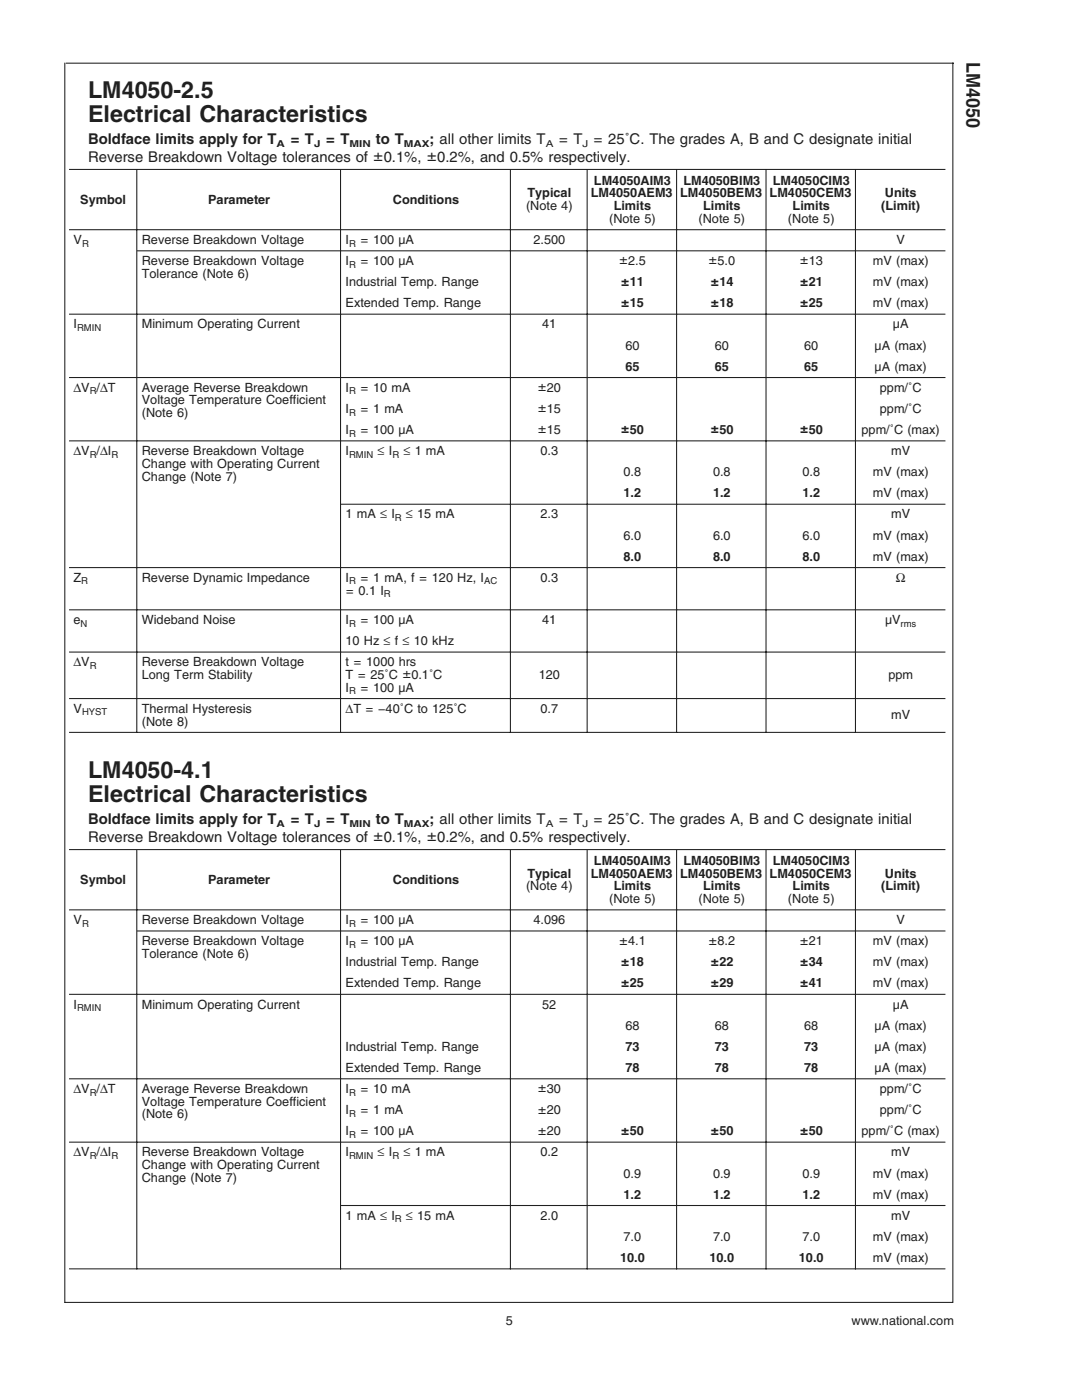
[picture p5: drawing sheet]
<svg xmlns="http://www.w3.org/2000/svg" width="216mm" height="279mm" viewBox="0 0 216 279" stroke-linecap="round" stroke-linejoin="round" font-family="sans-serif">
<defs><g id="words">
<g font-size="4.6" fill="#221f1f">
<text x="17.6" y="19.5">LM4050-2.5</text>
<text x="17.6" y="24.3">Electrical Characteristics</text>
<text x="17.6" y="155.2">LM4050-4.1</text>
<text x="17.6" y="160.1">Electrical Characteristics</text>
</g>
<text font-size="3.8" fill="#221f1f" x="192.9" y="12.3" transform="rotate(90 192.9 12.3)">LM4050</text>
<g font-size="3" fill="#221f1f">
<text x="17.6" y="28.6">Boldface limits apply for T</text>
<text x="58" y="28.6">= T</text>
<text x="65.1" y="28.6">= T</text>
<text x="75" y="28.6">to T</text>
<text x="85.7" y="28.6">; all other limits T</text>
<text x="111.6" y="28.6">= T</text>
<text x="118.5" y="28.6">= 25˚C. The grades A, B and C designate initial</text>
<text x="17.6" y="32.2">Reverse Breakdown Voltage tolerances of ±0.1%, ±0.2%, and 0.5% respectively.</text>
<text x="17.6" y="168">Reverse Breakdown Voltage tolerances of ±0.1%, ±0.2%, and 0.5% respectively.</text>
<text x="17.6" y="164.4">Boldface limits apply for T</text>
<text x="58" y="164.4">= T</text>
<text x="65.1" y="164.4">= T</text>
<text x="75" y="164.4">to T</text>
<text x="85.7" y="164.4">; all other limits T</text>
<text x="111.6" y="164.4">= T</text>
<text x="118.5" y="164.4">= 25˚C. The grades A, B and C designate initial</text>
</g>
<g font-size="2.8" fill="#221f1f">
<text x="123.6" y="52.8">±2.5</text>
<text x="141.5" y="52.8">±5.0</text>
<text x="159.7" y="52.8">±13</text>
<text x="124" y="57">±11</text>
<text x="141.8" y="57">±14</text>
<text x="159.7" y="57">±21</text>
<text x="124" y="61.2">±15</text>
<text x="141.8" y="61.2">±18</text>
<text x="159.7" y="61.2">±25</text>
<text x="107.4" y="78.1">±20</text>
<text x="107.4" y="82.3">±15</text>
<text x="107.4" y="86.5">±15</text>
<text x="124" y="86.5">±50</text>
<text x="141.8" y="86.5">±50</text>
<text x="159.7" y="86.5">±50</text>
<text x="123.6" y="188.5">±4.1</text>
<text x="141.5" y="188.5">±8.2</text>
<text x="159.7" y="188.5">±21</text>
<text x="124" y="192.7">±18</text>
<text x="124" y="196.9">±25</text>
<text x="141.8" y="192.7">±22</text>
<text x="141.8" y="196.9">±29</text>
<text x="159.7" y="192.7">±34</text>
<text x="159.7" y="196.9">±41</text>
<text x="107.4" y="218">±30</text>
<text x="107.4" y="222.2">±20</text>
<text x="107.4" y="226.4">±20</text>
<text x="124" y="226.4">±50</text>
<text x="141.8" y="226.4">±50</text>
<text x="159.7" y="226.4">±50</text>
</g>
<g font-size="2.5" fill="#221f1f">
<text x="16" y="40.7">Symbol</text>
<text x="41.5" y="40.7">Parameter</text>
<text x="78.4" y="40.7">Conditions</text>
<text x="105" y="41.9">(Note 4)</text>
<text x="105.2" y="39.4">Typical</text>
<text x="117.9" y="39.4">LM4050AEM3</text>
<text x="118.5" y="36.9">LM4050AIM3</text>
<text x="122.5" y="41.9">Limits</text>
<text x="135.7" y="39.4">LM4050BEM3</text>
<text x="136.4" y="36.9">LM4050BIM3</text>
<text x="140.3" y="41.9">Limits</text>
<text x="153.6" y="39.4">LM4050CEM3</text>
<text x="154.2" y="36.9">LM4050CIM3</text>
<text x="158.2" y="41.9">Limits</text>
<text x="175.9" y="41.9">(Limit)</text>
<text x="176.6" y="39.4">Units</text>
<text x="121.5" y="44.5">(Note 5)</text>
<text x="139.4" y="44.5">(Note 5)</text>
<text x="157.2" y="44.5">(Note 5)</text>
<text x="14.7" y="48.7">V</text>
<text x="28.3" y="48.7">Reverse Breakdown Voltage</text>
<text x="28.3" y="52.9">Reverse Breakdown Voltage</text>
<text x="69" y="48.7">I</text>
<text x="69" y="52.9">I</text>
<text x="72" y="48.7">= 100 µA</text>
<text x="72" y="52.9">= 100 µA</text>
<text x="106.4" y="48.7">2.500</text>
<text x="174.2" y="52.9">mV (max)</text>
<text x="178.9" y="48.7">V</text>
<text x="28.3" y="55.4">Tolerance (Note 6)</text>
<text x="69" y="57.1">Industrial Temp. Range</text>
<text x="174.2" y="57.1">mV (max)</text>
<text x="14.7" y="65.5">I</text>
<text x="28.3" y="65.5">Minimum Operating Current</text>
<text x="69" y="61.3">Extended Temp. Range</text>
<text x="108.2" y="65.5">41</text>
<text x="174.2" y="61.3">mV (max)</text>
<text x="178.2" y="65.5">µA</text>
<text x="124.8" y="69.8">60</text>
<text x="142.6" y="69.8">60</text>
<text x="160.5" y="69.8">60</text>
<text x="174.5" y="69.8">µA (max)</text>
<text x="124.8" y="74">65</text>
<text x="142.6" y="74">65</text>
<text x="160.5" y="74">65</text>
<text x="174.5" y="74">µA (max)</text>
<text x="14.7" y="78.2">∆V /∆T</text>
<text x="28.3" y="78.2">Average Reverse Breakdown</text>
<text x="28.3" y="80.7">Voltage Temperature Coefficient</text>
<text x="28.3" y="83.3">(Note 6)</text>
<text x="69" y="78.2">I</text>
<text x="69" y="82.4">I</text>
<text x="72" y="78.2">= 10 mA</text>
<text x="72" y="82.4">= 1 mA</text>
<text x="175.6" y="78.2">ppm/˚C</text>
<text x="175.6" y="82.4">ppm/˚C</text>
<text x="69" y="86.6">I</text>
<text x="72" y="86.6">= 100 µA</text>
<text x="171.9" y="86.6">ppm/˚C (max)</text>
<text x="14.7" y="90.8">∆V /∆I</text>
<text x="28.3" y="90.8">Reverse Breakdown Voltage</text>
<text x="28.3" y="93.4">Change with Operating Current</text>
<text x="28.3" y="95.9">Change (Note 7)</text>
<text x="69" y="90.8">I</text>
<text x="75.4" y="90.8">≤ I</text>
<text x="80.5" y="90.8">≤ 1 mA</text>
<text x="107.8" y="90.8">0.3</text>
<text x="124.4" y="95">0.8</text>
<text x="142.3" y="95">0.8</text>
<text x="160.1" y="95">0.8</text>
<text x="174.2" y="95">mV (max)</text>
<text x="177.8" y="90.8">mV</text>
<text x="124.4" y="99.3">1.2</text>
<text x="142.3" y="99.3">1.2</text>
<text x="160.1" y="99.3">1.2</text>
<text x="174.2" y="99.3">mV (max)</text>
<text x="69" y="103.5">1 mA ≤ I</text>
<text x="81" y="103.5">≤ 15 mA</text>
<text x="107.8" y="103.5">2.3</text>
<text x="124.4" y="107.7">6.0</text>
<text x="142.3" y="107.7">6.0</text>
<text x="160.1" y="107.7">6.0</text>
<text x="174.2" y="107.7">mV (max)</text>
<text x="177.8" y="103.5">mV</text>
<text x="124.4" y="111.9">8.0</text>
<text x="142.3" y="111.9">8.0</text>
<text x="160.1" y="111.9">8.0</text>
<text x="174.2" y="111.9">mV (max)</text>
<text x="14.7" y="116.1">Z</text>
<text x="28.3" y="116.1">Reverse Dynamic Impedance</text>
<text x="69" y="116.1">I</text>
<text x="69.1" y="118.7">= 0.1 I</text>
<text x="72" y="116.1">= 1 mA, f = 120 Hz, I</text>
<text x="107.8" y="116.1">0.3</text>
<text x="178.8" y="116.1">Ω</text>
<text x="14.7" y="124.5">e</text>
<text x="28.3" y="124.5">Wideband Noise</text>
<text x="69" y="124.5">I</text>
<text x="72" y="124.5">= 100 µA</text>
<text x="108.2" y="124.5">41</text>
<text x="176.6" y="124.5">µV</text>
<text x="69" y="128.8">10 Hz ≤ f ≤ 10 kHz</text>
<text x="14.7" y="133">∆V</text>
<text x="28.3" y="133">Reverse Breakdown Voltage</text>
<text x="28.3" y="135.5">Long Term Stability</text>
<text x="69" y="133">t = 1000 hrs</text>
<text x="69" y="135.5">T = 25˚C ±0.1˚C</text>
<text x="107.5" y="135.5">120</text>
<text x="177.3" y="135.5">ppm</text>
<text x="14.7" y="142.3">V</text>
<text x="28.3" y="142.3">Thermal Hysteresis</text>
<text x="69" y="142.3">∆T = −40˚C to 125˚C</text>
<text x="69" y="138">I</text>
<text x="72" y="138">= 100 µA</text>
<text x="107.8" y="142.3">0.7</text>
<text x="177.8" y="143.5">mV</text>
<text x="28.3" y="144.8">(Note 8)</text>
<text x="118.5" y="172.6">LM4050AIM3</text>
<text x="136.4" y="172.6">LM4050BIM3</text>
<text x="154.2" y="172.6">LM4050CIM3</text>
<text x="16" y="176.4">Symbol</text>
<text x="41.5" y="176.4">Parameter</text>
<text x="78.4" y="176.4">Conditions</text>
<text x="105" y="177.7">(Note 4)</text>
<text x="105.2" y="175.1">Typical</text>
<text x="117.9" y="175.1">LM4050AEM3</text>
<text x="122.5" y="177.7">Limits</text>
<text x="135.7" y="175.1">LM4050BEM3</text>
<text x="140.3" y="177.7">Limits</text>
<text x="153.6" y="175.1">LM4050CEM3</text>
<text x="158.2" y="177.7">Limits</text>
<text x="175.9" y="177.7">(Limit)</text>
<text x="176.6" y="175.1">Units</text>
<text x="14.7" y="184.4">V</text>
<text x="28.3" y="184.4">Reverse Breakdown Voltage</text>
<text x="69" y="184.4">I</text>
<text x="72" y="184.4">= 100 µA</text>
<text x="106.4" y="184.4">4.096</text>
<text x="121.5" y="180.2">(Note 5)</text>
<text x="139.4" y="180.2">(Note 5)</text>
<text x="157.2" y="180.2">(Note 5)</text>
<text x="178.9" y="184.4">V</text>
<text x="28.3" y="188.6">Reverse Breakdown Voltage</text>
<text x="28.3" y="191.2">Tolerance (Note 6)</text>
<text x="69" y="188.6">I</text>
<text x="72" y="188.6">= 100 µA</text>
<text x="174.2" y="188.6">mV (max)</text>
<text x="69" y="192.9">Industrial Temp. Range</text>
<text x="69" y="197.1">Extended Temp. Range</text>
<text x="174.2" y="192.9">mV (max)</text>
<text x="174.2" y="197.1">mV (max)</text>
<text x="14.7" y="201.3">I</text>
<text x="28.3" y="201.3">Minimum Operating Current</text>
<text x="108.2" y="201.3">52</text>
<text x="178.2" y="201.3">µA</text>
<text x="69" y="209.7">Industrial Temp. Range</text>
<text x="124.8" y="205.5">68</text>
<text x="124.8" y="209.7">73</text>
<text x="142.6" y="205.5">68</text>
<text x="142.6" y="209.7">73</text>
<text x="160.5" y="205.5">68</text>
<text x="160.5" y="209.7">73</text>
<text x="174.5" y="209.7">µA (max)</text>
<text x="174.5" y="205.5">µA (max)</text>
<text x="69" y="213.9">Extended Temp. Range</text>
<text x="124.8" y="213.9">78</text>
<text x="142.6" y="213.9">78</text>
<text x="160.5" y="213.9">78</text>
<text x="174.5" y="213.9">µA (max)</text>
<text x="14.7" y="218.1">∆V /∆T</text>
<text x="28.3" y="218.1">Average Reverse Breakdown</text>
<text x="28.3" y="220.7">Voltage Temperature Coefficient</text>
<text x="69" y="218.1">I</text>
<text x="72" y="218.1">= 10 mA</text>
<text x="175.6" y="218.1">ppm/˚C</text>
<text x="28.3" y="223.2">(Note 6)</text>
<text x="69" y="222.4">I</text>
<text x="69" y="226.6">I</text>
<text x="72" y="222.4">= 1 mA</text>
<text x="72" y="226.6">= 100 µA</text>
<text x="171.9" y="226.6">ppm/˚C (max)</text>
<text x="175.6" y="222.4">ppm/˚C</text>
<text x="14.7" y="230.8">∆V /∆I</text>
<text x="28.3" y="230.8">Reverse Breakdown Voltage</text>
<text x="28.3" y="233.3">Change with Operating Current</text>
<text x="69" y="230.8">I</text>
<text x="75.4" y="230.8">≤ I</text>
<text x="80.5" y="230.8">≤ 1 mA</text>
<text x="107.8" y="230.8">0.2</text>
<text x="177.8" y="230.8">mV</text>
<text x="28.3" y="235.9">Change (Note 7)</text>
<text x="124.4" y="235">0.9</text>
<text x="124.4" y="239.2">1.2</text>
<text x="142.3" y="235">0.9</text>
<text x="142.3" y="239.2">1.2</text>
<text x="160.1" y="235">0.9</text>
<text x="160.1" y="239.2">1.2</text>
<text x="174.2" y="239.2">mV (max)</text>
<text x="174.2" y="235">mV (max)</text>
<text x="69" y="243.4">1 mA ≤ I</text>
<text x="81" y="243.4">≤ 15 mA</text>
<text x="107.8" y="243.4">2.0</text>
<text x="177.8" y="243.4">mV</text>
<text x="123.7" y="251.9">10.0</text>
<text x="124.4" y="247.6">7.0</text>
<text x="141.6" y="251.9">10.0</text>
<text x="142.3" y="247.6">7.0</text>
<text x="159.4" y="251.9">10.0</text>
<text x="160.1" y="247.6">7.0</text>
<text x="174.2" y="247.6">mV (max)</text>
<text x="174.2" y="251.9">mV (max)</text>
<text x="100.9" y="264.5">5</text>
<text x="169.9" y="264.5">www.national.com</text>
</g>
<g font-size="1.9" fill="#221f1f">
<text x="55.2" y="29.3">A</text>
<text x="62.7" y="29.3">J</text>
<text x="69.7" y="29.3">MIN</text>
<text x="80.6" y="29.3">MAX</text>
<text x="108.9" y="29.3">A</text>
<text x="116.2" y="29.3">J</text>
<text x="16.4" y="49.2">R</text>
<text x="69.7" y="49.2">R</text>
<text x="69.7" y="53.4">R</text>
<text x="15.4" y="66.1">RMIN</text>
<text x="17.9" y="78.7">R</text>
<text x="69.7" y="78.7">R</text>
<text x="69.7" y="82.9">R</text>
<text x="69.7" y="87.1">R</text>
<text x="17.9" y="91.4">R</text>
<text x="22.2" y="91.4">R</text>
<text x="69.7" y="91.4">RMIN</text>
<text x="78.3" y="91.4">R</text>
<text x="78.8" y="104">R</text>
<text x="16.2" y="116.6">R</text>
<text x="69.7" y="116.6">R</text>
<text x="76.6" y="119.2">R</text>
<text x="96.6" y="116.6">AC</text>
<text x="16.1" y="125.1">N</text>
<text x="69.7" y="125.1">R</text>
<text x="179.7" y="125.1">rms</text>
<text x="17.9" y="133.5">R</text>
<text x="16.4" y="142.8">HYST</text>
<text x="69.7" y="138.6">R</text>
<text x="55.2" y="165">A</text>
<text x="62.7" y="165">J</text>
<text x="69.7" y="165">MIN</text>
<text x="80.6" y="165">MAX</text>
<text x="108.9" y="165">A</text>
<text x="116.2" y="165">J</text>
<text x="16.4" y="185">R</text>
<text x="69.7" y="185">R</text>
<text x="69.7" y="189.2">R</text>
<text x="15.4" y="201.8">RMIN</text>
<text x="17.9" y="218.7">R</text>
<text x="69.7" y="218.7">R</text>
<text x="69.7" y="222.9">R</text>
<text x="69.7" y="227.1">R</text>
<text x="17.9" y="231.3">R</text>
<text x="22.2" y="231.3">R</text>
<text x="69.7" y="231.3">RMIN</text>
<text x="78.3" y="231.3">R</text>
<text x="78.8" y="244">R</text>
</g>
</g></defs>
<g fill="none" stroke="#221f1f" stroke-width=".21">
<path d="M12.9 12.5v247.5M13.1 12.6h177.2M190.1 12.5v247.5M13.8 33.8h174.9M27.3 33.9v112.4M67.9 33.9v112.4M101.8 33.9v112.4M117.2 33.9v112.4M135 33.9v112.4M152.9 33.9v112.4M170.7 33.9v112.4M13.8 45.8h174.9"/>
<path d="M27.4 50.1h161.3M13.8 62.7h174.9M13.8 75.3h174.9M13.8 88h174.9M13.8 113.3h174.9M68.1 100.6h120.6M13.8 121.7h174.9M13.8 130.1h174.9M13.8 139.4h174.9M13.8 146.2h174.9M13.8 169.6h174.9M27.3 169.7v83.6"/>
<path d="M67.9 169.7v83.6M101.8 169.7v83.6M117.2 169.7v83.6M135 169.7v83.6M152.9 169.7v83.6M170.7 169.7v83.6M13.8 181.6h174.9M13.8 198.4h174.9M27.4 185.8h161.3M13.8 215.3h174.9M13.8 227.9h174.9M12.9 259.9h177.2"/>
<path d="M13.8 253.2h174.9M68.1 240.6h120.6"/>
</g>
<use href="#words"/>
</svg>
